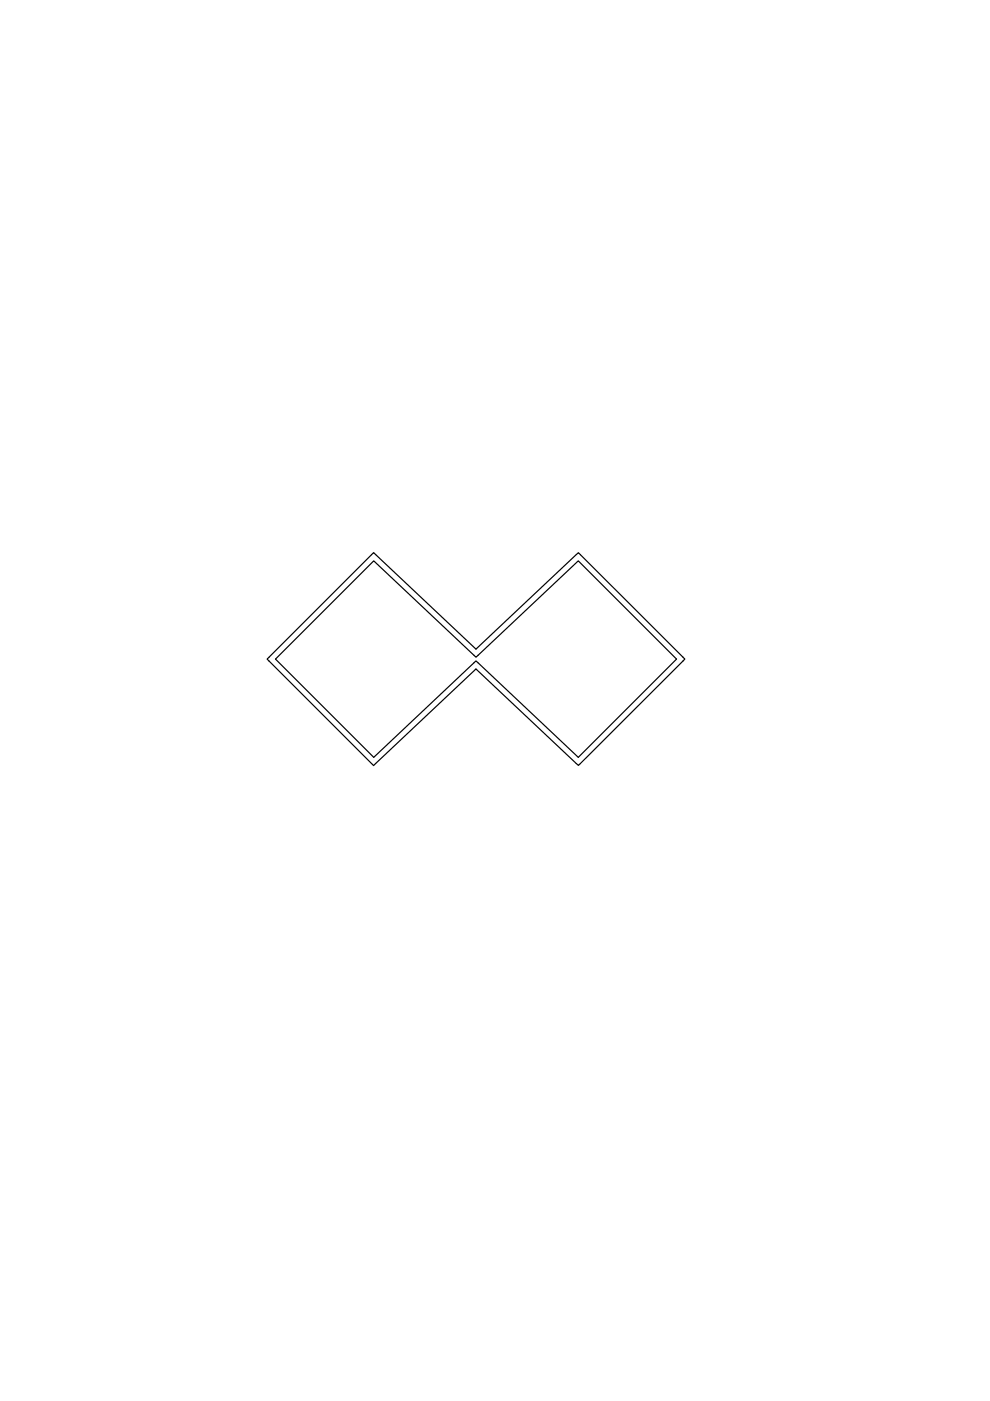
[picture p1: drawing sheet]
<svg xmlns="http://www.w3.org/2000/svg" width="210mm" height="297mm" viewBox="0 0 210 297" stroke-linecap="round" stroke-linejoin="round" font-family="sans-serif">
<!-- layer: 0 -->
<path d="M56.6 139.7l22.6-22.5 21.7 20.4 21.7-20.4 22.6 22.5-22.6 22.6-21.7-20.5-21.7 20.5zM58.4 139.7l20.8-20.8 21.7 20.4 21.7-20.4 20.8 20.8-20.8 20.9-21.7-20.5-21.7 20.5z" fill="none" stroke="#000" stroke-width=".25"/>
</svg>
